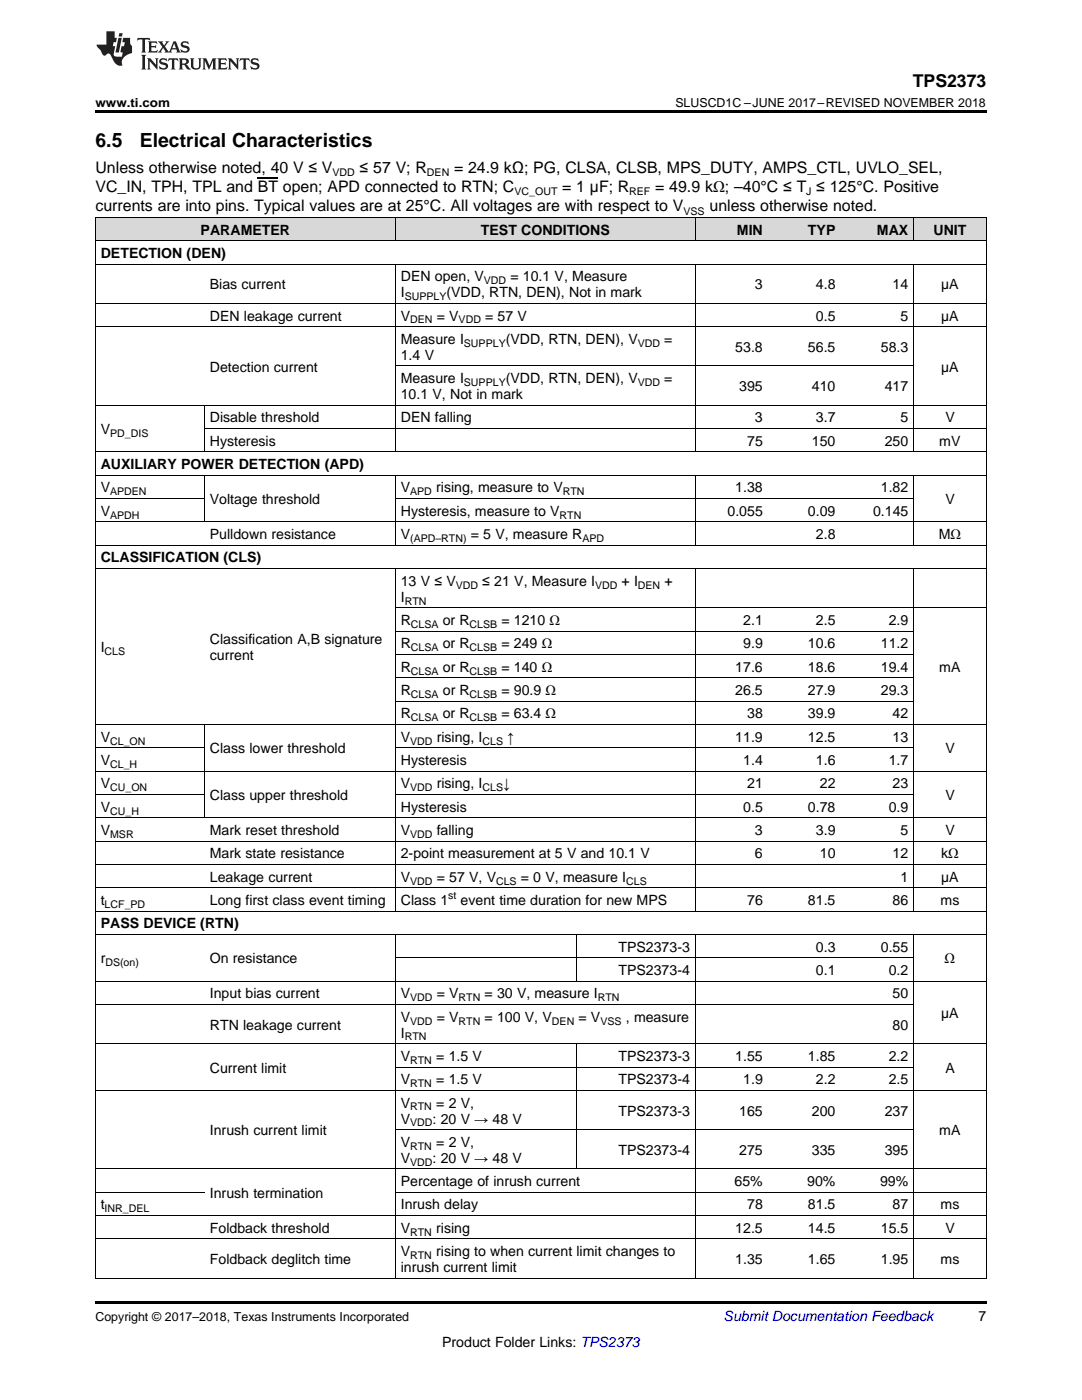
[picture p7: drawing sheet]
<svg xmlns="http://www.w3.org/2000/svg" width="216mm" height="279mm" viewBox="0 0 216 279" stroke-linecap="round" stroke-linejoin="round" font-family="sans-serif">
<defs><g id="words">
<g font-size="3.9">
<text x="19" y="29.3">6.5</text>
<text x="27.9" y="29.3">Electrical Characteristics</text>
</g>
<text font-size="3.5" x="182.1" y="17.3">TPS2373</text>
<g font-size="3.2">
<text x="19" y="34.4">Unless otherwise noted, 40 V ≤ V</text>
<text x="71.8" y="34.4">≤ 57 V; R</text>
<text x="90.6" y="34.4">= 24.9 kΩ; PG, CLSA, CLSB, MPS_DUTY, AMPS_CTL, UVLO_SEL,</text>
<text x="19" y="38.3">VC_IN, TPH, TPL and BT open; APD connected to RTN; C</text>
<text x="112.2" y="38.3">= 1 µF; R</text>
<text x="130.7" y="38.3">= 49.9 kΩ; –40°C ≤ T ≤ 125°C. Positive</text>
<text x="19" y="42.2">currents are into pins. Typical values are at 25°C. All voltages are with respect to V</text>
<text x="141.6" y="42.2">unless otherwise noted.</text>
</g>
<g font-size="2.8">
<text x="40" y="46.8">PARAMETER</text>
<text x="96" y="46.8">TEST CONDITIONS</text>
<text x="147" y="46.8">MIN</text>
<text x="161.2" y="46.8">TYP</text>
<text x="175" y="46.8">MAX</text>
<text x="186.3" y="46.8">UNIT</text>
<text x="20.1" y="51.5">DETECTION (DEN)</text>
<text x="41.9" y="57.7">Bias current</text>
<text x="80" y="56.2">DEN open, V</text>
<text x="80" y="59.3">I</text>
<text x="89.1" y="59.3">(VDD, RTN, DEN), Not in mark</text>
<text x="101.8" y="56.2">= 10.1 V, Measure</text>
<text x="150.6" y="57.7">3</text>
<text x="162.8" y="57.7">4.8</text>
<text x="178.1" y="57.7">14</text>
<text x="187.8" y="57.7">µA</text>
<text x="41.9" y="64">DEN leakage current</text>
<text x="80" y="64">V</text>
<text x="87.1" y="64">= V</text>
<text x="96.8" y="64">= 57 V</text>
<text x="162.8" y="64">0.5</text>
<text x="179.7" y="64">5</text>
<text x="187.8" y="64">µA</text>
<text x="80" y="68.7">Measure I</text>
<text x="80" y="71.8">1.4 V</text>
<text x="100.9" y="68.7">(VDD, RTN, DEN), V</text>
<text x="132.5" y="68.7">=</text>
<text x="146.7" y="70.2">53.8</text>
<text x="161.2" y="70.2">56.5</text>
<text x="175.8" y="70.2">58.3</text>
<text x="41.9" y="74.2">Detection current</text>
<text x="80" y="76.5">Measure I</text>
<text x="100.9" y="76.5">(VDD, RTN, DEN), V</text>
<text x="132.5" y="76.5">=</text>
<text x="187.8" y="74.2">µA</text>
<text x="80" y="79.7">10.1 V, Not in mark</text>
<text x="147.5" y="78.1">395</text>
<text x="162" y="78.1">410</text>
<text x="176.5" y="78.1">417</text>
<text x="20.1" y="86.6">V</text>
<text x="41.9" y="84.3">Disable threshold</text>
<text x="41.9" y="89">Hysteresis</text>
<text x="80" y="84.3">DEN falling</text>
<text x="149.1" y="89">75</text>
<text x="150.6" y="84.3">3</text>
<text x="162" y="89">150</text>
<text x="162.8" y="84.3">3.7</text>
<text x="176.5" y="89">250</text>
<text x="179.7" y="84.3">5</text>
<text x="187.4" y="89">mV</text>
<text x="188.6" y="84.3">V</text>
<text x="20.1" y="93.6">AUXILIARY POWER DETECTION (APD)</text>
<text x="20.1" y="98.3">V</text>
<text x="41.9" y="100.6">Voltage threshold</text>
<text x="80" y="98.3">V</text>
<text x="87" y="98.3">rising, measure to V</text>
<text x="146.7" y="98.3">1.38</text>
<text x="175.8" y="98.3">1.82</text>
<text x="188.6" y="100.6">V</text>
<text x="20.1" y="102.9">V</text>
<text x="41.9" y="107.6">Pulldown resistance</text>
<text x="80" y="102.9">Hysteresis, measure to V</text>
<text x="80" y="107.6">V</text>
<text x="93.9" y="107.6">= 5 V, measure R</text>
<text x="145.2" y="102.9">0.055</text>
<text x="161.2" y="102.9">0.09</text>
<text x="162.8" y="107.6">2.8</text>
<text x="174.2" y="102.9">0.145</text>
<text x="187.3" y="107.6">MΩ</text>
<text x="20.1" y="112.3">CLASSIFICATION (CLS)</text>
<text x="80" y="116.9">13 V ≤ V</text>
<text x="96.2" y="116.9">≤ 21 V, Measure I</text>
<text x="124" y="116.9">+ I</text>
<text x="132.6" y="116.9">+</text>
<text x="80" y="120.1">I</text>
<text x="80" y="124.7">R</text>
<text x="88.3" y="124.7">or R</text>
<text x="100" y="124.7">= 1210 Ω</text>
<text x="148.3" y="124.7">2.1</text>
<text x="162.8" y="124.7">2.5</text>
<text x="177.3" y="124.7">2.9</text>
<text x="20.1" y="130.1">I</text>
<text x="41.9" y="128.6">Classification A,B signature</text>
<text x="41.9" y="131.7">current</text>
<text x="80" y="129.4">R</text>
<text x="88.3" y="129.4">or R</text>
<text x="100" y="129.4">= 249 Ω</text>
<text x="148.3" y="129.4">9.9</text>
<text x="161.2" y="129.4">10.6</text>
<text x="175.8" y="129.4">11.2</text>
<text x="80" y="134.1">R</text>
<text x="88.4" y="134.1">or R</text>
<text x="100" y="134.1">= 140 Ω</text>
<text x="146.7" y="134.1">17.6</text>
<text x="161.2" y="134.1">18.6</text>
<text x="175.8" y="134.1">19.4</text>
<text x="187.4" y="134.1">mA</text>
<text x="80" y="138.7">R</text>
<text x="80" y="143.4">R</text>
<text x="88.3" y="143.4">or R</text>
<text x="88.4" y="138.7">or R</text>
<text x="100" y="138.7">= 90.9 Ω</text>
<text x="100" y="143.4">= 63.4 Ω</text>
<text x="146.7" y="138.7">26.5</text>
<text x="149.1" y="143.4">38</text>
<text x="161.2" y="138.7">27.9</text>
<text x="161.2" y="143.4">39.9</text>
<text x="175.8" y="138.7">29.3</text>
<text x="178.1" y="143.4">42</text>
<text x="20.1" y="148">V</text>
<text x="80" y="148">V</text>
<text x="87.1" y="148">rising, I</text>
<text x="101.2" y="148">↑</text>
<text x="146.7" y="148">11.9</text>
<text x="161.2" y="148">12.5</text>
<text x="178.1" y="148">13</text>
<text x="20.1" y="152.7">V</text>
<text x="41.9" y="150.4">Class lower threshold</text>
<text x="80" y="152.7">Hysteresis</text>
<text x="148.3" y="152.7">1.4</text>
<text x="162.8" y="152.7">1.6</text>
<text x="177.3" y="152.7">1.7</text>
<text x="188.6" y="150.4">V</text>
<text x="20.1" y="157.3">V</text>
<text x="20.1" y="162">V</text>
<text x="41.9" y="159.7">Class upper threshold</text>
<text x="80" y="157.3">V</text>
<text x="80" y="162">Hysteresis</text>
<text x="87.1" y="157.3">rising, I</text>
<text x="100.4" y="157.3">↓</text>
<text x="148.3" y="162">0.5</text>
<text x="149.1" y="157.3">21</text>
<text x="161.2" y="162">0.78</text>
<text x="163.6" y="157.3">22</text>
<text x="177.3" y="162">0.9</text>
<text x="178.1" y="157.3">23</text>
<text x="188.6" y="159.7">V</text>
<text x="20.1" y="166.7">V</text>
<text x="41.9" y="166.7">Mark reset threshold</text>
<text x="80" y="166.7">V</text>
<text x="87.1" y="166.7">falling</text>
<text x="150.6" y="166.7">3</text>
<text x="162.8" y="166.7">3.9</text>
<text x="179.7" y="166.7">5</text>
<text x="188.6" y="166.7">V</text>
<text x="41.9" y="171.3">Mark state resistance</text>
<text x="80" y="171.3">2-point measurement at 5 V and 10.1 V</text>
<text x="150.6" y="171.3">6</text>
<text x="163.6" y="171.3">10</text>
<text x="178.1" y="171.3">12</text>
<text x="187.8" y="171.3">kΩ</text>
<text x="41.9" y="176">Leakage current</text>
<text x="80" y="176">V</text>
<text x="87.1" y="176">= 57 V, V</text>
<text x="103.9" y="176">= 0 V, measure I</text>
<text x="179.7" y="176">1</text>
<text x="187.8" y="176">µA</text>
<text x="20.1" y="180.6">t</text>
<text x="20.1" y="185.3">PASS DEVICE (RTN)</text>
<text x="41.9" y="180.6">Long first class event timing</text>
<text x="80" y="180.6">Class 1</text>
<text x="91.9" y="180.6">event time duration for new MPS</text>
<text x="149.1" y="180.6">76</text>
<text x="161.2" y="180.6">81.5</text>
<text x="178.1" y="180.6">86</text>
<text x="187.7" y="180.6">ms</text>
<text x="123.4" y="189.9">TPS2373-3</text>
<text x="162.8" y="189.9">0.3</text>
<text x="175.8" y="189.9">0.55</text>
<text x="20.1" y="192.3">r</text>
<text x="41.9" y="192.3">On resistance</text>
<text x="123.4" y="194.6">TPS2373-4</text>
<text x="162.8" y="194.6">0.1</text>
<text x="177.3" y="194.6">0.2</text>
<text x="188.5" y="192.3">Ω</text>
<text x="41.9" y="199.2">Input bias current</text>
<text x="80" y="199.2">V</text>
<text x="80" y="203.9">V</text>
<text x="87.1" y="199.2">= V</text>
<text x="87.1" y="203.9">= V</text>
<text x="96.7" y="199.2">= 30 V, measure I</text>
<text x="96.7" y="203.9">= 100 V, V</text>
<text x="115.4" y="203.9">= V</text>
<text x="124.9" y="203.9">, measure</text>
<text x="178.1" y="199.2">50</text>
<text x="187.8" y="203.2">µA</text>
<text x="41.9" y="205.5">RTN leakage current</text>
<text x="80" y="207.1">I</text>
<text x="178.1" y="205.5">80</text>
<text x="41.9" y="214.1">Current limit</text>
<text x="80" y="211.7">V</text>
<text x="87" y="211.7">= 1.5 V</text>
<text x="123.4" y="211.7">TPS2373-3</text>
<text x="146.7" y="211.7">1.55</text>
<text x="161.2" y="211.7">1.85</text>
<text x="177.3" y="211.7">2.2</text>
<text x="188.6" y="214.1">A</text>
<text x="80" y="216.4">V</text>
<text x="80" y="221.1">V</text>
<text x="87" y="216.4">= 1.5 V</text>
<text x="87" y="221.1">= 2 V,</text>
<text x="123.4" y="216.4">TPS2373-4</text>
<text x="148.3" y="216.4">1.9</text>
<text x="162.8" y="216.4">2.2</text>
<text x="177.3" y="216.4">2.5</text>
<text x="41.9" y="226.6">Inrush current limit</text>
<text x="80" y="224.2">V</text>
<text x="86.3" y="224.2">: 20 V → 48 V</text>
<text x="123.4" y="222.6">TPS2373-3</text>
<text x="147.5" y="222.6">165</text>
<text x="162" y="222.6">200</text>
<text x="176.5" y="222.6">237</text>
<text x="187.4" y="226.6">mA</text>
<text x="80" y="228.9">V</text>
<text x="80" y="232.1">V</text>
<text x="86.3" y="232.1">: 20 V → 48 V</text>
<text x="87" y="228.9">= 2 V,</text>
<text x="123.4" y="230.5">TPS2373-4</text>
<text x="147.5" y="230.5">275</text>
<text x="162" y="230.5">335</text>
<text x="176.5" y="230.5">395</text>
<text x="41.9" y="239">Inrush termination</text>
<text x="80" y="236.7">Percentage of inrush current</text>
<text x="146.6" y="236.7">65%</text>
<text x="161.1" y="236.7">90%</text>
<text x="175.6" y="236.7">99%</text>
<text x="20.1" y="241.4">t</text>
<text x="80" y="241.4">Inrush delay</text>
<text x="149.1" y="241.4">78</text>
<text x="161.2" y="241.4">81.5</text>
<text x="178.1" y="241.4">87</text>
<text x="187.7" y="241.4">ms</text>
<text x="41.9" y="246">Foldback threshold</text>
<text x="80" y="246">V</text>
<text x="80" y="250.7">V</text>
<text x="87" y="246">rising</text>
<text x="87" y="250.7">rising to when current limit changes to</text>
<text x="146.7" y="246">12.5</text>
<text x="161.2" y="246">14.5</text>
<text x="175.8" y="246">15.5</text>
<text x="188.6" y="246">V</text>
<text x="41.9" y="252.3">Foldback deglitch time</text>
<text x="80" y="253.9">inrush current limit</text>
<text x="146.7" y="252.3">1.35</text>
<text x="161.2" y="252.3">1.65</text>
<text x="175.8" y="252.3">1.95</text>
<text x="187.7" y="252.3">ms</text>
<text x="195.3" y="263.6">7</text>
<text x="88.2" y="268.9">Product Folder Links: TPS2373</text>
</g>
<text font-size="2.8" fill="#0000c8" x="144.4" y="263.6">Submit Documentation Feedback</text>
<g font-size="2.5">
<text x="19" y="21.4">www.ti.com</text>
<text x="134.8" y="21.4">SLUSCD1C –JUNE 2017–REVISED NOVEMBER 2018</text>
<text x="19" y="263.6">Copyright © 2017–2018, Texas Instruments Incorporated</text>
</g>
<g font-size="2.1">
<text x="66.4" y="35.1">VDD</text>
<text x="85.2" y="35.1">DEN</text>
<text x="102.7" y="38.9">VC_OUT</text>
<text x="125.6" y="38.9">REF</text>
<text x="160.9" y="38.9">J</text>
<text x="136.4" y="42.8">VSS</text>
<text x="80.8" y="59.9">SUPPLY</text>
<text x="96.6" y="56.7">VDD</text>
<text x="81.8" y="64.6">DEN</text>
<text x="91.5" y="64.6">VDD</text>
<text x="92.6" y="69.2">SUPPLY</text>
<text x="127.2" y="69.2">VDD</text>
<text x="92.6" y="77">SUPPLY</text>
<text x="127.2" y="77">VDD</text>
<text x="22" y="87.2">PD_DIS</text>
<text x="22" y="98.8">APDEN</text>
<text x="81.8" y="98.8">APD</text>
<text x="112.3" y="98.8">RTN</text>
<text x="22" y="103.5">APDH</text>
<text x="111.7" y="103.5">RTN</text>
<text x="81.8" y="108.2">(APD–RTN)</text>
<text x="116.2" y="108.2">APD</text>
<text x="90.9" y="117.5">VDD</text>
<text x="118.7" y="117.5">VDD</text>
<text x="127.3" y="117.5">DEN</text>
<text x="80.8" y="120.7">RTN</text>
<text x="82" y="125.3">CLSA</text>
<text x="93.7" y="125.3">CLSB</text>
<text x="20.9" y="130.7">CLS</text>
<text x="82" y="130">CLSA</text>
<text x="93.7" y="130">CLSB</text>
<text x="82" y="134.6">CLSA</text>
<text x="93.7" y="134.6">CLSB</text>
<text x="82" y="139.3">CLSA</text>
<text x="82" y="143.9">CLSA</text>
<text x="93.7" y="139.3">CLSB</text>
<text x="93.7" y="143.9">CLSB</text>
<text x="22" y="148.6">CL_ON</text>
<text x="81.8" y="148.6">VDD</text>
<text x="96.3" y="148.6">CLS</text>
<text x="22" y="153.2">CL_H</text>
<text x="22" y="157.9">CU_ON</text>
<text x="81.8" y="157.9">VDD</text>
<text x="96.3" y="157.9">CLS</text>
<text x="22" y="162.6">CU_H</text>
<text x="22" y="167.2">MSR</text>
<text x="81.8" y="167.2">VDD</text>
<text x="81.8" y="176.5">VDD</text>
<text x="89.4" y="179.5">st</text>
<text x="99" y="176.5">CLS</text>
<text x="125" y="176.5">CLS</text>
<text x="20.9" y="181.2">LCF_PD</text>
<text x="21" y="192.8">DS(on)</text>
<text x="81.8" y="199.8">VDD</text>
<text x="91.5" y="199.8">RTN</text>
<text x="119.3" y="199.8">RTN</text>
<text x="80.8" y="207.6">RTN</text>
<text x="81.8" y="204.5">VDD</text>
<text x="91.5" y="204.5">RTN</text>
<text x="110.1" y="204.5">DEN</text>
<text x="119.8" y="204.5">VSS</text>
<text x="81.8" y="212.3">RTN</text>
<text x="81.8" y="217">RTN</text>
<text x="81.8" y="221.6">RTN</text>
<text x="81.8" y="224.8">VDD</text>
<text x="81.8" y="229.4">RTN</text>
<text x="81.8" y="232.6">VDD</text>
<text x="20.9" y="241.9">INR_DEL</text>
<text x="81.8" y="246.6">RTN</text>
<text x="81.8" y="251.2">RTN</text>
</g>
</g></defs>
<g fill="#d8d8d8">
<path d="M19 43.5h21.8v4.6h-21.8z"/>
<path d="M40.8 43.5h38.1v4.6h-38.1z"/>
<path d="M78.9 43.5h36.3v4.6h-36.3z"/>
<path d="M115.2 43.5h23.6v4.6h-23.6z"/>
<path d="M138.8 43.5h14.5v4.6h-14.5z"/>
<path d="M153.3 43.5h14.5v4.6h-14.5z"/>
<path d="M167.8 43.5h14.5v4.6h-14.5z"/>
<path d="M182.3 43.5h14.5v4.6h-14.5z"/>
</g>
<path d="M19 22h177.8v.5h-177.8zM19 259.7h177.8v.5h-177.8z" fill="#000"/>
<g fill="none" stroke="#000" stroke-width=".2">
<path d="M19 52.7h177.8M19 48.1h177.8M19 43.4h177.8M19.1 43.4v211.7M78.9 43.4v4.7M78.9 52.7v37.5M138.7 43.4v4.7M138.7 52.7v37.5M182.3 43.4v4.7M182.3 52.7v37.5M196.8 43.4v211.7M19 65.2h177.8"/>
<path d="M19 60.6h177.8M78.9 73h103.4M19 99.5h21.8M19 94.8h177.8M19 90.2h177.8M19 80.9h177.8M40.8 80.9v9.3M40.8 94.9v9.3M40.8 85.5h156M78.9 94.9v14M78.9 99.5h103.4M138.7 94.9v14"/>
<path d="M182.3 94.9v14M19 113.5h177.8M19 108.8h177.8M19 104.2h177.8M78.9 113.5v68.4M138.7 113.5v68.4M182.3 113.5v68.4M78.9 139.9h103.4M78.9 135.3h103.4M78.9 130.6h103.4M78.9 126h103.4M78.9 121.3h117.9"/>
<path d="M19 158.6h21.8M19 153.9h177.8M19 149.2h21.8M19 144.6h177.8M40.8 144.6v18.7M78.9 158.6h103.4M78.9 149.2h103.4M19 177.2h177.8M19 172.5h177.8M19 167.9h177.8M19 163.2h177.8M19 195.8h177.8"/>
<path d="M19 186.5h177.8M19 181.8h177.8M78.9 186.5v68.6M78.9 191.2h103.4M115.1 186.5v9.4M138.7 186.5v68.6M182.3 186.5v68.6M19 217.6h177.8M19 208.3h177.8M19 200.5h163.3M78.9 213h103.4M115.1 208.3v25"/>
<path d="M19 237.9h21.8M19 233.3h177.8M78.9 237.9h117.9M78.9 225.4h103.4M19 255.1h177.8M19 247.2h177.8M19 242.6h177.8"/>
</g>
<g fill="#231f20">
<path d="M27.5 7.6l-.1 .5 .4-.2h.6v.1v2.1l-.2 .4h1l-.3-.4v-2.1l.1-.1h.5l.5 .2-.2-.5zM29.5 8.3l.2 .3v1.5l-.2 .4h1.8l.2-.6a1.04 1.04 0 0 1-1.3 .2v-.7h.6l.3 .2v-.6l-.3 .2h-.6v-.6l.8-.1 .4 .3-.2-.5zM31.5 8.3l.9 1.1-.9 1.1h.8l-.2-.2 .5-.7 .4 .7-.2 .2h1.5l-.1-.2 .1-.4h.9l.1 .4-.2 .2h1l-.3-.3-.7-1.9h-.5l-.9 2-.8-1 .9-1h-.8l.1 .3-.3 .5-.4-.6 .2-.2zM34.7 8.6l.4 1h-.7zM36.3 8.4a.63 .63 0 0 0-.2 .7 .63 .63 0 0 0 .6 .4l.6 .2 .1 .2a.75 .75 0 0 1-.7 .4 .75 .75 0 0 1-.6-.5l.1 .7 .1-.1a1.11 1.11 0 0 0 1.5-.6 1.13 1.13 0 0 0-1.2-.8l-.1-.4a1.04 1.04 0 0 1 1.2 .2l-.2-.5-.1 .1-.5-.2zM28.2 10.9l.2 .4v2.2l-.2 .4h1l-.3-.4v-2.2l.3-.4zM29.3 11.6l.3 .4v1.5l-.3 .4h.8l-.2-.4v-1.3l1.5 1.7v-1.9l.2-.4h-.7l.2 .4v.9l-1.1-1.3zM32 11.8a.62 .62 0 0 0-.2 .7 .62 .62 0 0 0 .6 .4l.6 .1 .1 .3a.76 .76 0 0 1-.7 .3 .76 .76 0 0 1-.6-.4l.1 .7 .1-.1a1.11 1.11 0 0 0 1.5-.6 1.13 1.13 0 0 0-1.2-.8l-.1-.4a1.04 1.04 0 0 1 1.2 .2l-.2-.6-.1 .1-.5-.1zM33.7 11.6l-.2 .6a.61 .61 0 0 1 .8-.3v1.6l-.2 .4h.9l-.2-.4v-1.6a.63 .63 0 0 1 .8 .3l-.2-.6zM35.6 11.6l.3 .4v1.5l-.3 .4h1l-.2-.2v-.8l.5 .2a.76 .76 0 0 0 1.2 .7l-1-1a.58 .58 0 0 0 .6-.5 .58 .58 0 0 0-.5-.6zM36.4 11.9h.1a.45 .45 0 0 1 .5 .1 .45 .45 0 0 1 .1 .5l-.7 .2zM37.9 11.6l.2 .2a2.17 2.17 0 0 0 .3 1.9 .99 .99 0 0 0 1.6-.6v-1.1l.2-.4h-.7l.2 .2a1.92 1.92 0 0 1-.2 1.8 .6 .6 0 0 1-.9-.5v-1.1l.2-.4zM40.4 11.6l.2 .4v1.5l-.2 .4h.7l-.2-.4v-1.4l.8 1.8 .8-1.8v1.4l-.2 .4h.9l-.2-.4v-1.5l.2-.4h-.8l-.6 1.5-.6-1.5zM43.4 11.6l.2 .4v1.5l-.2 .4h1.8l.2-.6a1.04 1.04 0 0 1-1.3 .1v-.6h.5l.4 .2v-.6l-.4 .2h-.5v-.7h.8l.3 .3-.1-.6zM45.5 11.6l.2 .4v1.5l-.2 .4h.7l-.2-.4v-1.3l1.5 1.7v-1.9l.2-.4h-.7l.2 .4v.9l-1.1-1.3zM47.9 11.6l-.1 .6a.61 .61 0 0 1 .8-.3v1.6l-.3 .4h1l-.3-.4 .1-1.6a.63 .63 0 0 1 .7 .3l-.1-.6zM50.2 11.8a.62 .62 0 0 0-.2 .7 .62 .62 0 0 0 .6 .4l.6 .1 .2 .3a.76 .76 0 0 1-.8 .3 .76 .76 0 0 1-.6-.4l.1 .7 .2-.1a1.11 1.11 0 0 0 1.5-.6 1.13 1.13 0 0 0-1.3-.8l-.1-.4a1.04 1.04 0 0 1 1.2 .2l-.1-.6-.2 .1-.5-.1z"/>
<path d="M21.2 6.3v2.6h-1.9l.1 .4 .7 .9a.91 .91 0 0 0 1 .8 .56 .56 0 0 1 .5-.3 .56 .56 0 0 1 .5 .3l.4 .8a1.53 1.53 0 0 0 1.9 1.2 1.54 1.54 0 0 1 1-2.1l.9-.3v-1.4a1.52 1.52 0 0 1-.3-1.6h-1.4l-.2 .8h.5l-.2 .8h-.4l-.2 1v.2l.4 .1-.2 .8a1.93 1.93 0 0 1-1.6-.3l.3-1.8h-.5l.2-.8h.4l.2-.8h-.4v-1.3zM23.6 7.6l-.6 2.9h.7l.6-2.9zM23.8 6.6l-.1 .7h.6l.2-.7z"/>
</g>
<path d="M51.4 35.5h4.1" fill="none" stroke="#000" stroke-width=".21"/>
<use href="#words"/>
</svg>
